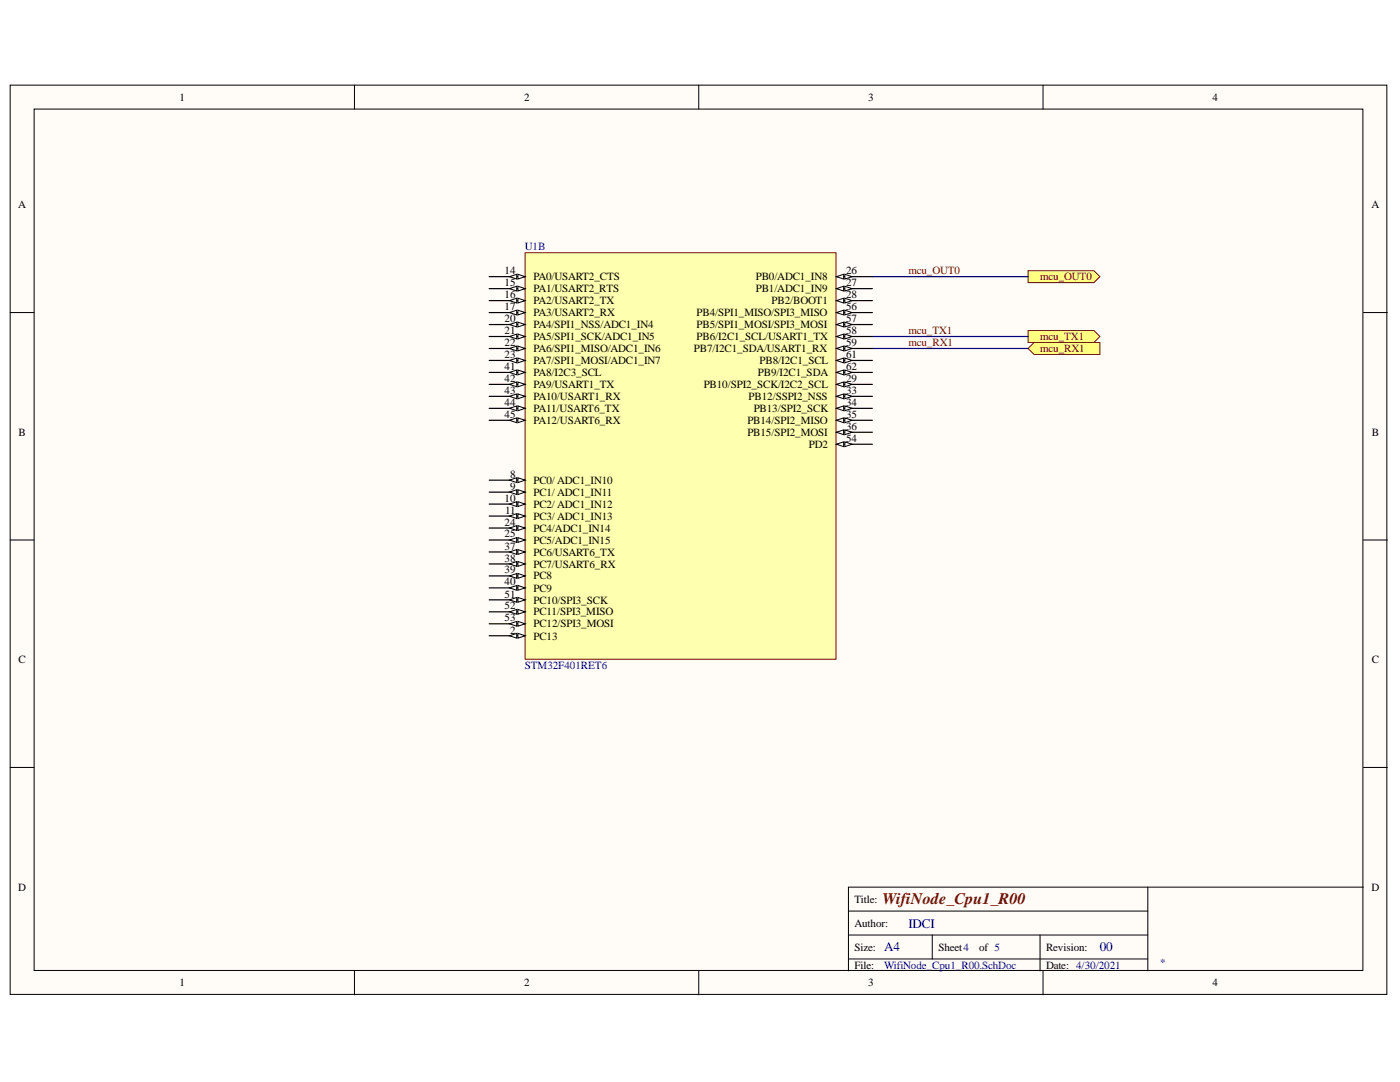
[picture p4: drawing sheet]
<svg xmlns="http://www.w3.org/2000/svg" width="279mm" height="216mm" viewBox="0 0 279 216" stroke-linecap="round" stroke-linejoin="round" font-family="sans-serif">
<defs><g id="words">
<text font-size="3.2" fill="#800000" x="176" y="180.3">WifiNode_Cpu1_R00</text>
<g font-size="2.6" fill="#000080">
<text x="181.3" y="185.1">IDCI</text>
<text x="176.5" y="189.8">A4</text>
<text x="219.5" y="189.8">00</text>
</g>
<g font-size="2.2">
<text x="35.9" y="20.1">1</text>
<text x="104.6" y="20.1">2</text>
<text x="173.2" y="20.1">3</text>
<text x="242" y="20.1">4</text>
<text x="3.6" y="41.6">A</text>
<text x="273.7" y="41.6">A</text>
<text x="100.7" y="54.8">14</text>
<text x="100.7" y="57.1">15</text>
<text x="100.7" y="59.5">16</text>
<text x="106.5" y="56">PA0/USART2_CTS</text>
<text x="106.5" y="58.3">PA1/USART2_RTS</text>
<text x="150.8" y="56">PB0/ADC1_IN8</text>
<text x="150.8" y="58.3">PB1/ADC1_IN9</text>
<text x="168.9" y="54.8">26</text>
<text x="168.9" y="57.1">27</text>
<text x="168.9" y="59.5">28</text>
<text x="100.7" y="61.9">17</text>
<text x="100.7" y="64.3">20</text>
<text x="106.5" y="60.7">PA2/USART2_TX</text>
<text x="106.5" y="63.1">PA3/USART2_RX</text>
<text x="106.5" y="65.5">PA4/SPI1_NSS/ADC1_IN4</text>
<text x="139" y="63.1">PB4/SPI1_MISO/SPI3_MISO</text>
<text x="139" y="65.5">PB5/SPI1_MOSI/SPI3_MOSI</text>
<text x="154" y="60.7">PB2/BOOT1</text>
<text x="168.9" y="61.9">56</text>
<text x="168.9" y="64.3">57</text>
<text x="100.7" y="66.7">21</text>
<text x="100.7" y="69.1">22</text>
<text x="100.7" y="71.4">23</text>
<text x="106.5" y="67.9">PA5/SPI1_SCK/ADC1_IN5</text>
<text x="106.5" y="70.2">PA6/SPI1_MISO/ADC1_IN6</text>
<text x="138.5" y="70.2">PB7/I2C1_SDA/USART1_RX</text>
<text x="139" y="67.9">PB6/I2C1_SCL/USART1_TX</text>
<text x="168.9" y="66.7">58</text>
<text x="168.9" y="69.1">59</text>
<text x="168.9" y="71.4">61</text>
<text x="100.7" y="73.9">41</text>
<text x="100.7" y="76.2">42</text>
<text x="106.5" y="72.7">PA7/SPI1_MOSI/ADC1_IN7</text>
<text x="106.5" y="75.1">PA8/I2C3_SCL</text>
<text x="106.5" y="77.4">PA9/USART1_TX</text>
<text x="140.4" y="77.4">PB10/SPI2_SCK/I2C2_SCL</text>
<text x="151.3" y="75.1">PB9/I2C1_SDA</text>
<text x="151.6" y="72.7">PB8/I2C1_SCL</text>
<text x="168.9" y="76.2">29</text>
<text x="168.9" y="73.9">62</text>
<text x="100.7" y="78.6">43</text>
<text x="100.7" y="81.1">44</text>
<text x="100.7" y="83.4">45</text>
<text x="106.5" y="79.8">PA10/USART1_RX</text>
<text x="106.5" y="82.2">PA11/USART6_TX</text>
<text x="149.4" y="79.8">PB12/SSPI2_NSS</text>
<text x="150.4" y="82.2">PB13/SPI2_SCK</text>
<text x="168.9" y="78.6">33</text>
<text x="168.9" y="81.1">34</text>
<text x="168.9" y="83.4">35</text>
<text x="3.7" y="87">B</text>
<text x="106.5" y="84.6">PA12/USART6_RX</text>
<text x="149.2" y="84.6">PB14/SPI2_MISO</text>
<text x="149.2" y="87">PB15/SPI2_MOSI</text>
<text x="161.4" y="89.3">PD2</text>
<text x="168.9" y="85.8">36</text>
<text x="168.9" y="88.1">54</text>
<text x="273.8" y="87">B</text>
<text x="101.8" y="95.3">8</text>
<text x="100.7" y="100.1">10</text>
<text x="101.8" y="97.7">9</text>
<text x="106.5" y="96.5">PC0/ ADC1_IN10</text>
<text x="106.5" y="99">PC1/ ADC1_IN11</text>
<text x="106.5" y="101.3">PC2/ ADC1_IN12</text>
<text x="100.7" y="104.9">24</text>
<text x="100.7" y="107.2">25</text>
<text x="100.8" y="102.5">11</text>
<text x="106.5" y="103.7">PC3/ ADC1_IN13</text>
<text x="106.5" y="106.1">PC4/ADC1_IN14</text>
<text x="100.7" y="109.7">37</text>
<text x="100.7" y="112.1">38</text>
<text x="106.5" y="108.5">PC5/ADC1_IN15</text>
<text x="106.5" y="110.9">PC6/USART6_TX</text>
<text x="106.5" y="113.2">PC7/USART6_RX</text>
<text x="100.7" y="114.4">39</text>
<text x="100.7" y="116.8">40</text>
<text x="100.7" y="119.2">51</text>
<text x="106.5" y="115.6">PC8</text>
<text x="106.5" y="118.1">PC9</text>
<text x="100.7" y="121.6">52</text>
<text x="100.7" y="124">53</text>
<text x="106.5" y="122.8">PC11/SPI3_MISO</text>
<text x="106.5" y="125.2">PC12/SPI3_MOSI</text>
<text x="106.5" y="120.4">PC10/SPI3_SCK</text>
<text x="101.8" y="126.4">2</text>
<text x="106.5" y="127.6">PC13</text>
<text x="3.7" y="132.3">C</text>
<text x="273.8" y="132.3">C</text>
<text x="3.6" y="177.7">D</text>
<text x="273.7" y="177.7">D</text>
<text x="170.5" y="180.1">Title:</text>
<text x="170.5" y="184.9">Author:</text>
<text x="170.5" y="189.7">Size:</text>
<text x="187.3" y="189.7">Sheet4</text>
<text x="195.4" y="189.7">of 5</text>
<text x="208.8" y="189.7">Revision:</text>
<text x="35.9" y="196.8">1</text>
<text x="104.6" y="196.8">2</text>
<text x="170.5" y="193.3">File:</text>
<text x="173.2" y="196.8">3</text>
<text x="208.8" y="193.3">Date: 4/30/2021</text>
<text x="242" y="196.8">4</text>
</g>
<g font-size="2.2" fill="#000080">
<text x="104.8" y="50">U1B</text>
<text x="104.8" y="133.5">STM32F401RET6</text>
<text x="176.5" y="193.3">WifiNode_Cpu1_R00.SchDoc</text>
<text x="231.4" y="192.8">*</text>
</g>
<g font-size="2.2" fill="#800000">
<text x="181.3" y="54.8">mcu_OUT0</text>
<text x="207.6" y="56">mcu_OUT0</text>
<text x="181.3" y="66.7">mcu_TX1</text>
<text x="181.3" y="69.1">mcu_RX1</text>
<text x="207.6" y="67.9">mcu_TX1</text>
<text x="207.6" y="70.2">mcu_RX1</text>
</g>
</g></defs>
<g fill="#fffcf8" stroke="#000" stroke-width=".2">
<path d="M2 17h274.8v181.4h-274.8z"/>
<path d="M6.8 21.8h265.2v171.8h-265.2z"/>
</g>
<g fill="none" stroke="#000" stroke-width=".2">
<path d="M70.7 17v4.8M139.5 17v4.8M208.2 17v4.8M2 62.4h4.8M272.1 62.4h4.8M2 107.8h4.8M272.1 107.8h4.8M2 153.1h4.8M272.1 153.1h4.8M229.1 177v16.7M272.1 177h-102.8v16.7M70.7 193.7v4.8"/>
<path d="M139.5 193.7v4.8M169.3 186.6h59.8M169.3 191.4h59.8M169.3 181.8h59.8M186.1 186.6v4.8M207.6 186.6v7.1M208.2 193.7v4.8"/>
</g>
<g fill="#ffff80" stroke="#800000" stroke-width=".2">
<path d="M205.2 54h13.1l1.2 1.2-1.2 1.2h-13.1z" fill-rule="evenodd"/>
<path d="M205.2 66h13.1l1.2 1.1-1.2 1.2h-13.1z" fill-rule="evenodd"/>
<path d="M205.2 69.5l1.2-1.2h13.1v2.4h-13.1z" fill-rule="evenodd"/>
</g>
<path d="M174.1 55.2h31.1M174.1 67.1h31.1M174.1 69.5h31.1" fill="none" stroke="#000080" stroke-width=".24"/>
<path d="M104.8 50.4h62v81.1h-62z" fill="#ffffb0" stroke="#800000" stroke-width=".2"/>
<path d="M97.6 126.9h7.2" fill="none" stroke="#000" stroke-width=".24"/>
<path d="M103.4 126.4l1.4 .5-1.4 .4z" fill="#fffcf8"/>
<path d="M103.4 126.4l1.4 .5-1.4 .4z" fill="none" stroke="#000" stroke-width=".2"/>
<path d="M101.7 126.9l1.4-.5v.9z" fill="#fffcf8"/>
<path d="M101.7 126.9l1.4-.5v.9z" fill="none" stroke="#000" stroke-width=".2"/>
<path d="M97.6 95.8h7.2" fill="none" stroke="#000" stroke-width=".24"/>
<path d="M103.4 95.3l1.4 .5-1.4 .5z" fill="#fffcf8"/>
<path d="M103.4 95.3l1.4 .5-1.4 .5z" fill="none" stroke="#000" stroke-width=".2"/>
<path d="M101.7 95.8l1.4-.5v1z" fill="#fffcf8"/>
<path d="M101.7 95.8l1.4-.5v1z" fill="none" stroke="#000" stroke-width=".2"/>
<path d="M97.6 98.2h7.2" fill="none" stroke="#000" stroke-width=".24"/>
<path d="M103.4 97.7l1.4 .5-1.4 .5z" fill="#fffcf8"/>
<path d="M103.4 97.7l1.4 .5-1.4 .5z" fill="none" stroke="#000" stroke-width=".2"/>
<path d="M101.7 98.2l1.4-.5v1z" fill="#fffcf8"/>
<path d="M101.7 98.2l1.4-.5v1z" fill="none" stroke="#000" stroke-width=".2"/>
<path d="M97.6 100.6h7.2" fill="none" stroke="#000" stroke-width=".24"/>
<path d="M103.4 100.1l1.4 .5-1.4 .5z" fill="#fffcf8"/>
<path d="M103.4 100.1l1.4 .5-1.4 .5z" fill="none" stroke="#000" stroke-width=".2"/>
<path d="M101.7 100.6l1.4-.5v1z" fill="#fffcf8"/>
<path d="M101.7 100.6l1.4-.5v1z" fill="none" stroke="#000" stroke-width=".2"/>
<path d="M97.6 103h7.2" fill="none" stroke="#000" stroke-width=".24"/>
<path d="M103.4 102.5l1.4 .5-1.4 .5z" fill="#fffcf8"/>
<path d="M103.4 102.5l1.4 .5-1.4 .5z" fill="none" stroke="#000" stroke-width=".2"/>
<path d="M101.7 103l1.4-.5v1z" fill="#fffcf8"/>
<path d="M101.7 103l1.4-.5v1z" fill="none" stroke="#000" stroke-width=".2"/>
<path d="M97.6 55.2h7.2" fill="none" stroke="#000" stroke-width=".24"/>
<path d="M103.4 54.7l1.4 .5-1.4 .5z" fill="#fffcf8"/>
<path d="M103.4 54.7l1.4 .5-1.4 .5z" fill="none" stroke="#000" stroke-width=".2"/>
<path d="M101.7 55.2l1.4-.5v1z" fill="#fffcf8"/>
<path d="M101.7 55.2l1.4-.5v1z" fill="none" stroke="#000" stroke-width=".2"/>
<path d="M97.6 57.6h7.2" fill="none" stroke="#000" stroke-width=".24"/>
<path d="M103.4 57.1l1.4 .5-1.4 .5z" fill="#fffcf8"/>
<path d="M103.4 57.1l1.4 .5-1.4 .5z" fill="none" stroke="#000" stroke-width=".2"/>
<path d="M101.7 57.6l1.4-.5v1z" fill="#fffcf8"/>
<path d="M101.7 57.6l1.4-.5v1z" fill="none" stroke="#000" stroke-width=".2"/>
<path d="M97.6 60h7.2" fill="none" stroke="#000" stroke-width=".24"/>
<path d="M103.4 59.5l1.4 .5-1.4 .5z" fill="#fffcf8"/>
<path d="M103.4 59.5l1.4 .5-1.4 .5z" fill="none" stroke="#000" stroke-width=".2"/>
<path d="M101.7 60l1.4-.5v1z" fill="#fffcf8"/>
<path d="M101.7 60l1.4-.5v1z" fill="none" stroke="#000" stroke-width=".2"/>
<path d="M97.6 62.4h7.2" fill="none" stroke="#000" stroke-width=".24"/>
<path d="M103.4 61.9l1.4 .5-1.4 .4z" fill="#fffcf8"/>
<path d="M103.4 61.9l1.4 .5-1.4 .4z" fill="none" stroke="#000" stroke-width=".2"/>
<path d="M101.7 62.4l1.4-.5v.9z" fill="#fffcf8"/>
<path d="M101.7 62.4l1.4-.5v.9z" fill="none" stroke="#000" stroke-width=".2"/>
<path d="M97.6 64.8h7.2" fill="none" stroke="#000" stroke-width=".24"/>
<path d="M103.4 64.3l1.4 .5-1.4 .4z" fill="#fffcf8"/>
<path d="M103.4 64.3l1.4 .5-1.4 .4z" fill="none" stroke="#000" stroke-width=".2"/>
<path d="M101.7 64.8l1.4-.5v.9z" fill="#fffcf8"/>
<path d="M101.7 64.8l1.4-.5v.9z" fill="none" stroke="#000" stroke-width=".2"/>
<path d="M97.6 67.1h7.2" fill="none" stroke="#000" stroke-width=".24"/>
<path d="M103.4 66.7l1.4 .4-1.4 .5z" fill="#fffcf8"/>
<path d="M103.4 66.7l1.4 .4-1.4 .5z" fill="none" stroke="#000" stroke-width=".2"/>
<path d="M101.7 67.1l1.4-.4v.9z" fill="#fffcf8"/>
<path d="M101.7 67.1l1.4-.4v.9z" fill="none" stroke="#000" stroke-width=".2"/>
<path d="M97.6 69.5h7.2" fill="none" stroke="#000" stroke-width=".24"/>
<path d="M103.4 69.1l1.4 .4-1.4 .5z" fill="#fffcf8"/>
<path d="M103.4 69.1l1.4 .4-1.4 .5z" fill="none" stroke="#000" stroke-width=".2"/>
<path d="M101.7 69.5l1.4-.4v.9z" fill="#fffcf8"/>
<path d="M101.7 69.5l1.4-.4v.9z" fill="none" stroke="#000" stroke-width=".2"/>
<path d="M97.6 71.9h7.2" fill="none" stroke="#000" stroke-width=".24"/>
<path d="M103.4 71.4l1.4 .5-1.4 .5z" fill="#fffcf8"/>
<path d="M103.4 71.4l1.4 .5-1.4 .5z" fill="none" stroke="#000" stroke-width=".2"/>
<path d="M101.7 71.9l1.4-.5v1z" fill="#fffcf8"/>
<path d="M101.7 71.9l1.4-.5v1z" fill="none" stroke="#000" stroke-width=".2"/>
<path d="M97.6 105.4h7.2" fill="none" stroke="#000" stroke-width=".24"/>
<path d="M103.4 104.9l1.4 .5-1.4 .4z" fill="#fffcf8"/>
<path d="M103.4 104.9l1.4 .5-1.4 .4z" fill="none" stroke="#000" stroke-width=".2"/>
<path d="M101.7 105.4l1.4-.5v.9z" fill="#fffcf8"/>
<path d="M101.7 105.4l1.4-.5v.9z" fill="none" stroke="#000" stroke-width=".2"/>
<path d="M97.6 107.8h7.2" fill="none" stroke="#000" stroke-width=".24"/>
<path d="M103.4 107.3l1.4 .5-1.4 .4z" fill="#fffcf8"/>
<path d="M103.4 107.3l1.4 .5-1.4 .4z" fill="none" stroke="#000" stroke-width=".2"/>
<path d="M101.7 107.8l1.4-.5v.9z" fill="#fffcf8"/>
<path d="M101.7 107.8l1.4-.5v.9z" fill="none" stroke="#000" stroke-width=".2"/>
<path d="M166.9 55.2h7.2" fill="none" stroke="#000" stroke-width=".24"/>
<path d="M166.9 55.2l1.5-.5v1z" fill="#fffcf8"/>
<path d="M166.9 55.2l1.5-.5v1z" fill="none" stroke="#000" stroke-width=".2"/>
<path d="M168.6 54.7l1.4 .5-1.4 .5z" fill="#fffcf8"/>
<path d="M168.6 54.7l1.4 .5-1.4 .5z" fill="none" stroke="#000" stroke-width=".2"/>
<path d="M166.9 57.6h7.2" fill="none" stroke="#000" stroke-width=".24"/>
<path d="M166.9 57.6l1.5-.5v1z" fill="#fffcf8"/>
<path d="M166.9 57.6l1.5-.5v1z" fill="none" stroke="#000" stroke-width=".2"/>
<path d="M168.6 57.1l1.4 .5-1.4 .5z" fill="#fffcf8"/>
<path d="M168.6 57.1l1.4 .5-1.4 .5z" fill="none" stroke="#000" stroke-width=".2"/>
<path d="M166.9 60h7.2" fill="none" stroke="#000" stroke-width=".24"/>
<path d="M166.9 60l1.5-.5v1z" fill="#fffcf8"/>
<path d="M166.9 60l1.5-.5v1z" fill="none" stroke="#000" stroke-width=".2"/>
<path d="M168.6 59.5l1.4 .5-1.4 .5z" fill="#fffcf8"/>
<path d="M168.6 59.5l1.4 .5-1.4 .5z" fill="none" stroke="#000" stroke-width=".2"/>
<path d="M166.9 76.7h7.2" fill="none" stroke="#000" stroke-width=".24"/>
<path d="M166.9 76.7l1.5-.5v1z" fill="#fffcf8"/>
<path d="M166.9 76.7l1.5-.5v1z" fill="none" stroke="#000" stroke-width=".2"/>
<path d="M168.6 76.2l1.4 .5-1.4 .5z" fill="#fffcf8"/>
<path d="M168.6 76.2l1.4 .5-1.4 .5z" fill="none" stroke="#000" stroke-width=".2"/>
<path d="M166.9 79.1h7.2" fill="none" stroke="#000" stroke-width=".24"/>
<path d="M166.9 79.1l1.5-.5v1z" fill="#fffcf8"/>
<path d="M166.9 79.1l1.5-.5v1z" fill="none" stroke="#000" stroke-width=".2"/>
<path d="M168.6 78.6l1.4 .5-1.4 .5z" fill="#fffcf8"/>
<path d="M168.6 78.6l1.4 .5-1.4 .5z" fill="none" stroke="#000" stroke-width=".2"/>
<path d="M166.9 81.5h7.2" fill="none" stroke="#000" stroke-width=".24"/>
<path d="M166.9 81.5l1.5-.5v1z" fill="#fffcf8"/>
<path d="M166.9 81.5l1.5-.5v1z" fill="none" stroke="#000" stroke-width=".2"/>
<path d="M168.6 81l1.4 .5-1.4 .5z" fill="#fffcf8"/>
<path d="M168.6 81l1.4 .5-1.4 .5z" fill="none" stroke="#000" stroke-width=".2"/>
<path d="M166.9 83.9h7.2" fill="none" stroke="#000" stroke-width=".24"/>
<path d="M166.9 83.9l1.5-.5v.9z" fill="#fffcf8"/>
<path d="M166.9 83.9l1.5-.5v.9z" fill="none" stroke="#000" stroke-width=".2"/>
<path d="M168.6 83.4l1.4 .5-1.4 .4z" fill="#fffcf8"/>
<path d="M168.6 83.4l1.4 .5-1.4 .4z" fill="none" stroke="#000" stroke-width=".2"/>
<path d="M166.9 86.3h7.2" fill="none" stroke="#000" stroke-width=".24"/>
<path d="M166.9 86.3l1.5-.5v.9z" fill="#fffcf8"/>
<path d="M166.9 86.3l1.5-.5v.9z" fill="none" stroke="#000" stroke-width=".2"/>
<path d="M168.6 85.8l1.4 .5-1.4 .4z" fill="#fffcf8"/>
<path d="M168.6 85.8l1.4 .5-1.4 .4z" fill="none" stroke="#000" stroke-width=".2"/>
<path d="M97.6 110.1h7.2" fill="none" stroke="#000" stroke-width=".24"/>
<path d="M103.4 109.7l1.4 .4-1.4 .5z" fill="#fffcf8"/>
<path d="M103.4 109.7l1.4 .4-1.4 .5z" fill="none" stroke="#000" stroke-width=".2"/>
<path d="M101.7 110.1l1.4-.4v.9z" fill="#fffcf8"/>
<path d="M101.7 110.1l1.4-.4v.9z" fill="none" stroke="#000" stroke-width=".2"/>
<path d="M97.6 112.5h7.2" fill="none" stroke="#000" stroke-width=".24"/>
<path d="M103.4 112.1l1.4 .4-1.4 .5z" fill="#fffcf8"/>
<path d="M103.4 112.1l1.4 .4-1.4 .5z" fill="none" stroke="#000" stroke-width=".2"/>
<path d="M101.7 112.5l1.4-.4v.9z" fill="#fffcf8"/>
<path d="M101.7 112.5l1.4-.4v.9z" fill="none" stroke="#000" stroke-width=".2"/>
<path d="M97.6 114.9h7.2" fill="none" stroke="#000" stroke-width=".24"/>
<path d="M103.4 114.4l1.4 .5-1.4 .5z" fill="#fffcf8"/>
<path d="M103.4 114.4l1.4 .5-1.4 .5z" fill="none" stroke="#000" stroke-width=".2"/>
<path d="M101.7 114.9l1.4-.5v1z" fill="#fffcf8"/>
<path d="M101.7 114.9l1.4-.5v1z" fill="none" stroke="#000" stroke-width=".2"/>
<path d="M97.6 117.3h7.2" fill="none" stroke="#000" stroke-width=".24"/>
<path d="M103.4 116.8l1.4 .5-1.4 .5z" fill="#fffcf8"/>
<path d="M103.4 116.8l1.4 .5-1.4 .5z" fill="none" stroke="#000" stroke-width=".2"/>
<path d="M101.7 117.3l1.4-.5v1z" fill="#fffcf8"/>
<path d="M101.7 117.3l1.4-.5v1z" fill="none" stroke="#000" stroke-width=".2"/>
<path d="M97.6 74.3h7.2" fill="none" stroke="#000" stroke-width=".24"/>
<path d="M103.4 73.8l1.4 .5-1.4 .5z" fill="#fffcf8"/>
<path d="M103.4 73.8l1.4 .5-1.4 .5z" fill="none" stroke="#000" stroke-width=".2"/>
<path d="M101.7 74.3l1.4-.5v1z" fill="#fffcf8"/>
<path d="M101.7 74.3l1.4-.5v1z" fill="none" stroke="#000" stroke-width=".2"/>
<path d="M97.6 76.7h7.2" fill="none" stroke="#000" stroke-width=".24"/>
<path d="M103.4 76.2l1.4 .5-1.4 .5z" fill="#fffcf8"/>
<path d="M103.4 76.2l1.4 .5-1.4 .5z" fill="none" stroke="#000" stroke-width=".2"/>
<path d="M101.7 76.7l1.4-.5v1z" fill="#fffcf8"/>
<path d="M101.7 76.7l1.4-.5v1z" fill="none" stroke="#000" stroke-width=".2"/>
<path d="M97.6 79.1h7.2" fill="none" stroke="#000" stroke-width=".24"/>
<path d="M103.4 78.6l1.4 .5-1.4 .5z" fill="#fffcf8"/>
<path d="M103.4 78.6l1.4 .5-1.4 .5z" fill="none" stroke="#000" stroke-width=".2"/>
<path d="M101.7 79.1l1.4-.5v1z" fill="#fffcf8"/>
<path d="M101.7 79.1l1.4-.5v1z" fill="none" stroke="#000" stroke-width=".2"/>
<path d="M97.6 81.5h7.2" fill="none" stroke="#000" stroke-width=".24"/>
<path d="M103.4 81l1.4 .5-1.4 .5z" fill="#fffcf8"/>
<path d="M103.4 81l1.4 .5-1.4 .5z" fill="none" stroke="#000" stroke-width=".2"/>
<path d="M101.7 81.5l1.4-.5v1z" fill="#fffcf8"/>
<path d="M101.7 81.5l1.4-.5v1z" fill="none" stroke="#000" stroke-width=".2"/>
<path d="M97.6 83.9h7.2" fill="none" stroke="#000" stroke-width=".24"/>
<path d="M103.4 83.4l1.4 .5-1.4 .4z" fill="#fffcf8"/>
<path d="M103.4 83.4l1.4 .5-1.4 .4z" fill="none" stroke="#000" stroke-width=".2"/>
<path d="M101.7 83.9l1.4-.5v.9z" fill="#fffcf8"/>
<path d="M101.7 83.9l1.4-.5v.9z" fill="none" stroke="#000" stroke-width=".2"/>
<path d="M97.6 122.1h7.2" fill="none" stroke="#000" stroke-width=".24"/>
<path d="M103.4 121.6l1.4 .5-1.4 .5z" fill="#fffcf8"/>
<path d="M103.4 121.6l1.4 .5-1.4 .5z" fill="none" stroke="#000" stroke-width=".2"/>
<path d="M101.7 122.1l1.4-.5v1z" fill="#fffcf8"/>
<path d="M101.7 122.1l1.4-.5v1z" fill="none" stroke="#000" stroke-width=".2"/>
<path d="M97.6 124.5h7.2" fill="none" stroke="#000" stroke-width=".24"/>
<path d="M103.4 124l1.4 .5-1.4 .4z" fill="#fffcf8"/>
<path d="M103.4 124l1.4 .5-1.4 .4z" fill="none" stroke="#000" stroke-width=".2"/>
<path d="M101.7 124.5l1.4-.5v.9z" fill="#fffcf8"/>
<path d="M101.7 124.5l1.4-.5v.9z" fill="none" stroke="#000" stroke-width=".2"/>
<path d="M166.9 62.4h7.2" fill="none" stroke="#000" stroke-width=".24"/>
<path d="M166.9 62.4l1.5-.5v.9z" fill="#fffcf8"/>
<path d="M166.9 62.4l1.5-.5v.9z" fill="none" stroke="#000" stroke-width=".2"/>
<path d="M168.6 61.9l1.4 .5-1.4 .4z" fill="#fffcf8"/>
<path d="M168.6 61.9l1.4 .5-1.4 .4z" fill="none" stroke="#000" stroke-width=".2"/>
<path d="M166.9 64.8h7.2" fill="none" stroke="#000" stroke-width=".24"/>
<path d="M166.9 64.8l1.5-.5v.9z" fill="#fffcf8"/>
<path d="M166.9 64.8l1.5-.5v.9z" fill="none" stroke="#000" stroke-width=".2"/>
<path d="M168.6 64.3l1.4 .5-1.4 .4z" fill="#fffcf8"/>
<path d="M168.6 64.3l1.4 .5-1.4 .4z" fill="none" stroke="#000" stroke-width=".2"/>
<path d="M166.9 67.1h7.2" fill="none" stroke="#000" stroke-width=".24"/>
<path d="M166.9 67.1l1.5-.4v.9z" fill="#fffcf8"/>
<path d="M166.9 67.1l1.5-.4v.9z" fill="none" stroke="#000" stroke-width=".2"/>
<path d="M168.6 66.7l1.4 .4-1.4 .5z" fill="#fffcf8"/>
<path d="M168.6 66.7l1.4 .4-1.4 .5z" fill="none" stroke="#000" stroke-width=".2"/>
<path d="M166.9 69.5h7.2" fill="none" stroke="#000" stroke-width=".24"/>
<path d="M166.9 69.5l1.5-.4v.9z" fill="#fffcf8"/>
<path d="M166.9 69.5l1.5-.4v.9z" fill="none" stroke="#000" stroke-width=".2"/>
<path d="M168.6 69.1l1.4 .4-1.4 .5z" fill="#fffcf8"/>
<path d="M168.6 69.1l1.4 .4-1.4 .5z" fill="none" stroke="#000" stroke-width=".2"/>
<path d="M166.9 71.9h7.2" fill="none" stroke="#000" stroke-width=".24"/>
<path d="M166.9 71.9l1.5-.5v1z" fill="#fffcf8"/>
<path d="M166.9 71.9l1.5-.5v1z" fill="none" stroke="#000" stroke-width=".2"/>
<path d="M168.6 71.4l1.4 .5-1.4 .5z" fill="#fffcf8"/>
<path d="M168.6 71.4l1.4 .5-1.4 .5z" fill="none" stroke="#000" stroke-width=".2"/>
<path d="M166.9 74.3h7.2" fill="none" stroke="#000" stroke-width=".24"/>
<path d="M166.9 74.3l1.5-.5v1z" fill="#fffcf8"/>
<path d="M166.9 74.3l1.5-.5v1z" fill="none" stroke="#000" stroke-width=".2"/>
<path d="M168.6 73.8l1.4 .5-1.4 .5z" fill="#fffcf8"/>
<path d="M168.6 73.8l1.4 .5-1.4 .5z" fill="none" stroke="#000" stroke-width=".2"/>
<path d="M166.9 88.6h7.2" fill="none" stroke="#000" stroke-width=".24"/>
<path d="M166.9 88.6l1.5-.4v.9z" fill="#fffcf8"/>
<path d="M166.9 88.6l1.5-.4v.9z" fill="none" stroke="#000" stroke-width=".2"/>
<path d="M168.6 88.2l1.4 .4-1.4 .5z" fill="#fffcf8"/>
<path d="M168.6 88.2l1.4 .4-1.4 .5z" fill="none" stroke="#000" stroke-width=".2"/>
<path d="M97.6 119.7h7.2" fill="none" stroke="#000" stroke-width=".24"/>
<path d="M103.4 119.2l1.4 .5-1.4 .5z" fill="#fffcf8"/>
<path d="M103.4 119.2l1.4 .5-1.4 .5z" fill="none" stroke="#000" stroke-width=".2"/>
<path d="M101.7 119.7l1.4-.5v1z" fill="#fffcf8"/>
<path d="M101.7 119.7l1.4-.5v1z" fill="none" stroke="#000" stroke-width=".2"/>
<use href="#words"/>
</svg>
